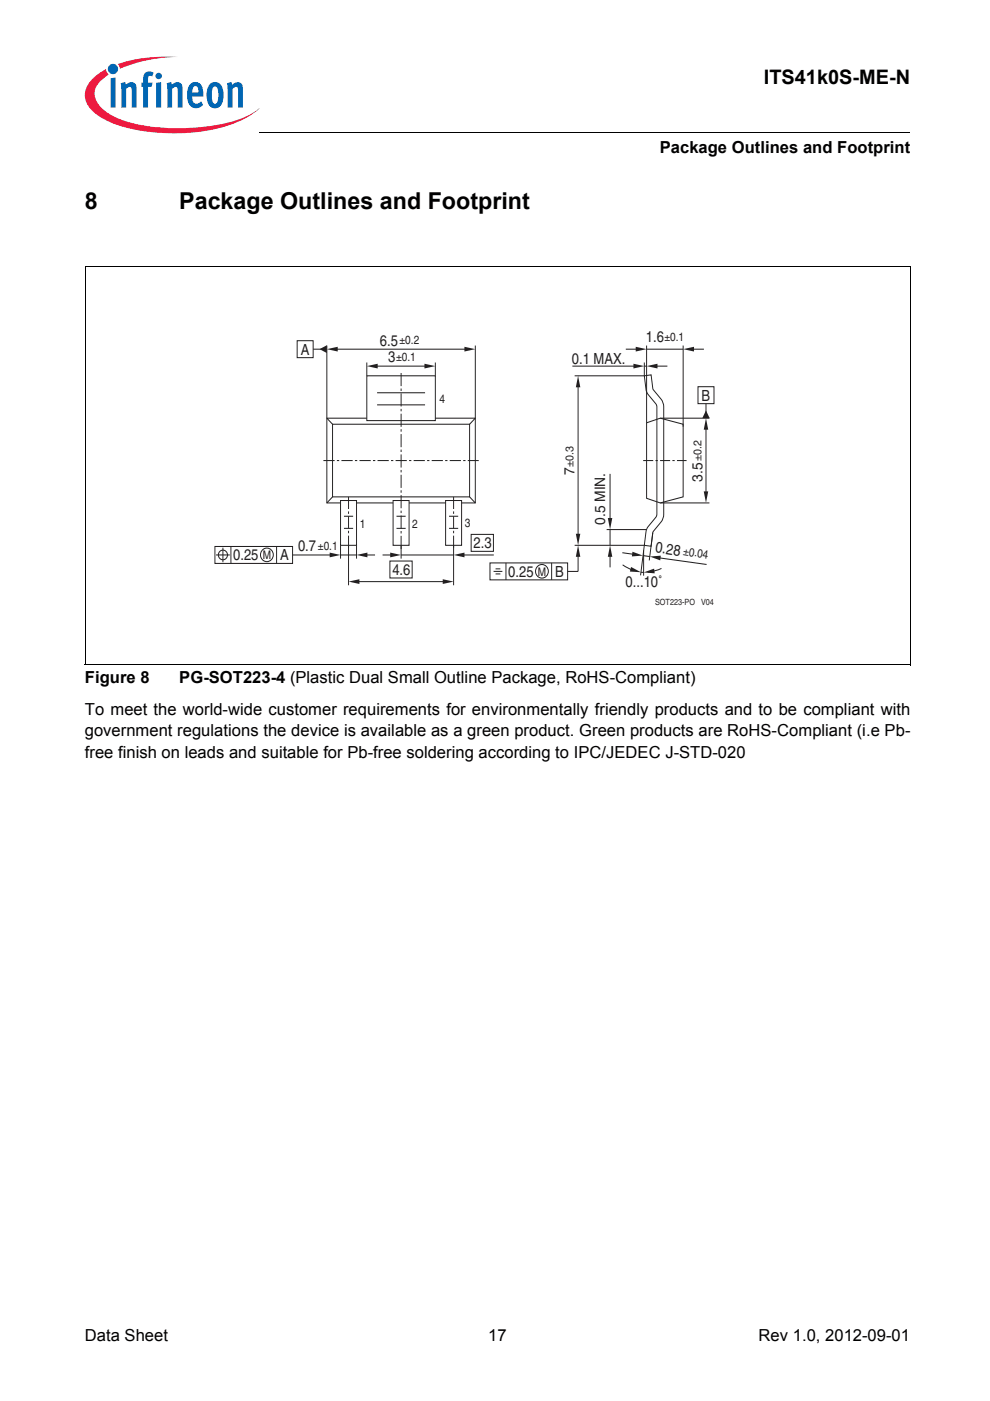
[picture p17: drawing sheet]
<svg xmlns="http://www.w3.org/2000/svg" width="210mm" height="297mm" viewBox="0 0 210 297" stroke-linecap="round" stroke-linejoin="round" font-family="sans-serif">
<defs><g id="words">
<g font-size="4.9">
<text x="18" y="44.3">8</text>
<text x="38" y="44.3">Package Outlines and Footprint</text>
</g>
<text font-size="4.2" x="161.9" y="17.8">ITS41k0S-ME-N</text>
<g font-size="3.5">
<text x="139.9" y="32.5">Package Outlines and Footprint</text>
<text x="18" y="144.8">Figure 8</text>
<text x="38" y="144.8">PG-SOT223-4 (Plastic Dual Small Outline Package, RoHS-Compliant)</text>
<text x="18" y="151.5">To meet the world-wide customer requirements for environmentally friendly products and to be compliant with</text>
<text x="18" y="156.1">government regulations the device is available as a green product. Green products are RoHS-Compliant (i.e Pb-</text>
<text x="18" y="160.7">free finish on leads and suitable for Pb-free soldering according to IPC/JEDEC J-STD-020</text>
<text x="18" y="284.4">Data Sheet</text>
<text x="103.5" y="284.4">17</text>
<text x="160.8" y="284.4">Rev 1.0, 2012-09-01</text>
</g>
<g font-size="3.3" fill="#231f20">
<text x="63.8" y="75.2">A</text>
<text x="80.5" y="73.3">6.5</text>
<text x="82.3" y="76.9">3</text>
<text x="121.2" y="77.1">0.1 MAX.</text>
<text x="136.9" y="72.5">1.6</text>
<text x="148.7" y="84.9">B</text>
<text x="49.4" y="118.8">0.25</text>
<text x="59.4" y="118.8">A</text>
<text x="63.2" y="116.9">0.7</text>
<text x="100.4" y="116.2">2.3</text>
<text x="83.2" y="121.9">4.6</text>
<text x="107.8" y="122.3">0.25</text>
<text x="117.7" y="122.3">B</text>
<text x="132.6" y="124.6">0...10˚</text>
</g>
<text font-size="3.2" fill="#231f20" x="138.8" y="117" transform="rotate(10 138.8 117)">0.28</text>
<g font-size="3.1" fill="#231f20">
<text x="121.8" y="100.7" transform="rotate(-90 121.8 100.7)">7</text>
<text x="149" y="102.1" transform="rotate(-90 149 102.1)">3.5</text>
<text x="128.3" y="111.3" transform="rotate(-90 128.3 111.3)">0.5 MIN.</text>
</g>
<g font-size="2.5" fill="#231f20">
<text x="84" y="76.6">±0.1</text>
<text x="84.7" y="73">±0.2</text>
<text x="140.9" y="72.2">±0.1</text>
<text x="93.2" y="85.4">4</text>
<text x="76.3" y="111.9">1</text>
<text x="87.4" y="111.9">2</text>
<text x="98.5" y="111.8">3</text>
<text x="55.7" y="118.5">M</text>
<text x="67.4" y="116.6">±0.1</text>
<text x="144.7" y="117.6" transform="rotate(10 144.7 117.6)">±0.04</text>
<text x="114" y="122">M</text>
</g>
<g font-size="2.4" fill="#231f20">
<text x="121.6" y="99" transform="rotate(-90 121.6 99)">±0.3</text>
<text x="148.7" y="97.7" transform="rotate(-90 148.7 97.7)">±0.2</text>
</g>
<g font-size="1.8" fill="#231f20">
<text x="138.9" y="128.2">SOT223-PO</text>
<text x="148.6" y="128.2">V04</text>
</g>
</g></defs>
<circle cx="24" cy="14.6" r="1.09" fill="#0166b3"/>
<g fill="#ed1a40">
<path d="M25 13.6l.8-.3a32.5 32.5 0 0 1 12-1.2 31.8 31.8 0 0 0-11.7 2.2l-.7 .3z"/>
<path d="M19.4 16.9a11.2 11.2 0 0 1 3.1-2.2l.1 .6 .5 .5a5 5 0 0 0-3 4.3 6 6 0 0 0 3.4 4.2 31.6 31.6 0 0 0 15.9 2.9 31.7 31.7 0 0 0 14-3.1l1.6-1.2a17.5 17.5 0 0 1-8.9 4.4 41.1 41.1 0 0 1-22.7-1.4 9.4 9.4 0 0 1-5.1-4.1 4.3 4.3 0 0 1 1.1-4.9z"/>
</g>
<g fill="#0166b3">
<path d="M23.5 16.6l1-.2v6.4h-1z"/>
<path d="M25.6 17.6l.9-.2 .2 .6a1.22 1.22 0 0 1 1.4-.6 1.22 1.22 0 0 1 .9 1.4v4h-1.1v-4.1a.42 .42 0 0 0-.6-.2l-.6 .4v3.9h-1z"/>
<path d="M30.8 15.4l.8-.3 .8 .2 .2 .1-.3 .8-.2-.1a.47 .47 0 0 0-.7 .3v1.1h.9l-.1 .9h-.8v4.4h-1.1v-4.4h-.3v-.9h.3v-.7a1.77 1.77 0 0 1 .5-1.4z"/>
<path d="M35.3 17.6l1-.2 .1 .6a1.22 1.22 0 0 1 1.5-.6 1.22 1.22 0 0 1 .8 1.4v4h-1l-.1-4.1a.42 .42 0 0 0-.6-.2l-.5 .4v3.9h-1z"/>
<path d="M48.1 17.6l1-.2 .1 .6a1.22 1.22 0 0 1 1.5-.6 1.22 1.22 0 0 1 .8 1.4v4h-1l-.1-4.1a.41 .41 0 0 0-.6-.2l-.5 .4v3.9h-1z"/>
<path d="M33 16.1a.68 .68 0 0 1 1.3 0 .68 .68 0 0 1-1.3 0zM33.1 17.6l1.1-.2v5.4h-1.1z"/>
<path d="M40.4 17.8a1.59 1.59 0 0 1 1.8-.2 1.59 1.59 0 0 1 .8 1.5l.1 1.4h-2.3a1.09 1.09 0 0 0 .2 1.1 1.09 1.09 0 0 0 1.2 .3l.4-.4 .4 .7a1.88 1.88 0 0 1-2.1 .6 1.88 1.88 0 0 1-1.2-1.9v-1.7l.3-.8zM41 18.5l-.2 1.1h1.3l-.1-.7a.58 .58 0 0 0-.3-.6 .58 .58 0 0 0-.7 .2z"/>
<path d="M44.6 17.7a1.76 1.76 0 0 1 2 0 1.76 1.76 0 0 1 .8 1.7v1.3a1.96 1.96 0 0 1-2.4 2.2 2.94 2.94 0 0 1-1.2-3.3 2.79 2.79 0 0 1 .8-1.9zM45.2 18.5a4.3 4.3 0 0 0 .1 3.4l.3 .1a1.54 1.54 0 0 0 .7-1.9v-.4a1.19 1.19 0 0 0-.7-1.4z"/>
</g>
<path d="M18 29h46v5h-46z" fill="#fff"/>
<path d="M55 28v.1z" fill="#000"/>
<path d="M55 28h137.9" fill="none" stroke="#000" stroke-width=".21"/>
<g fill="none" stroke="#231f20" stroke-width=".21">
<path d="M77.8 79.7h14.5v9.5h-14.5zM77.8 76.9v2.8M92.3 76.9v2.8M69.3 88.7l1.2 1.2M70.5 89.9h29.1v15.4h-29.1zM77.8 88.7h-8.5v17.9h2.9M80 85.8h10.1M80 83.3h10.1M92.3 88.7h8.5v17.9h-2.9M100.8 88.7l-1.2 1.2M137.1 89.6l2.9-.9 4.8 1.2v15.4l-4.8 1.3-2.9-.9zM139.3 88.9v17.5"/>
<path d="M140.7 88.9v17.5M70.5 105.3l-1.2 1.3M72.2 106.1h3.4v9.5h-3.4zM72.9 109.5h2M72.9 112h2M75.6 106.6h7.7M83.3 106.1h3.4v9.5h-3.4zM84.1 109.5h1.9M84.1 112h1.9M86.7 106.6h7.8M94.5 106.1h3.4v9.5h-3.4zM95.2 109.5h1.9"/>
<path d="M95.2 112h1.9M99.6 105.3l1.2 1.3"/>
</g>
<path d="M85 116.4v-37.5" fill="none" stroke="#231f20" stroke-width=".21" stroke-dasharray="2.7 .5 .5 .5" stroke-linecap="butt"/>
<path d="M68.6 97.6h32.9" fill="none" stroke="#231f20" stroke-width=".21" stroke-dasharray="2.4 .5 .5 .5" stroke-linecap="butt"/>
<path d="M136.4 97.6h9.2" fill="none" stroke="#231f20" stroke-width=".21" stroke-dasharray="2.2 .5 .5 .5" stroke-linecap="butt"/>
<path d="M73.9 105.3v11.1M96.2 105.3v11.1" fill="none" stroke="#231f20" stroke-width=".21" stroke-dasharray="2.5 .5 .5 .5" stroke-linecap="butt"/>
<g fill="#231f20">
<path d="M90 77.1l2.3 .5-2.3 .5z"/>
<path d="M77.8 77.6l2.3-.5v1z"/>
</g>
<path d="M69.3 73.3v15.4M71.3 74h27.5M79.8 77.6h10.6M100.8 73.3v15.4" fill="none" stroke="#231f20" stroke-width=".21"/>
<g fill="#231f20">
<path d="M69.3 74l2.3-.5v1z"/>
<path d="M98.5 73.5l2.3 .5-2.3 .5z"/>
</g>
<path d="M63 72.2h3.4v3.6h-3.4zM66.4 74h2.2M73.9 115.6v8.5M96.2 115.6v8.5" fill="none" stroke="#231f20" stroke-width=".21"/>
<path d="M73.9 123.3l2.3-.5v1z" fill="#231f20"/>
<path d="M75.9 123.3h18.6" fill="none" stroke="#231f20" stroke-width=".21"/>
<path d="M93.9 122.8l2.3 .5-2.3 .5z" fill="#231f20"/>
<path d="M72.2 115.6v2.8M75.6 115.6v2.8M82.7 119h4.7v3.5h-4.7zM85 117.7h11.2M85 115.6v2.8M99.9 113.3h4.7v3.6h-4.7z" fill="none" stroke="#231f20" stroke-width=".21"/>
<path d="M75.6 117.7l2.3-.5v1z" fill="#231f20"/>
<path d="M77.6 117.7h1.9" fill="none" stroke="#231f20" stroke-width=".21"/>
<path d="M82.7 117.2l2.3 .5-2.3 .5z" fill="#231f20"/>
<path d="M81.1 117.7h1.9" fill="none" stroke="#231f20" stroke-width=".21"/>
<path d="M96.2 117.7l2.3-.5v1z" fill="#231f20"/>
<path d="M98.2 117.7h6.5" fill="none" stroke="#231f20" stroke-width=".21"/>
<path d="M69.9 117.2l2.3 .5-2.3 .5z" fill="#231f20"/>
<g fill="none" stroke="#231f20" stroke-width=".21">
<path d="M136.6 76.9v2.8M137.1 73.3v16.3M45.6 115.9h16.4v3.6h-16.4zM45.8 117.7h2.9M47.3 116.1v3.1M49 115.9v3.6M58.6 115.9v3.6M62 117.7h8.2M72.2 117.7h3.4"/>
<circle cx="47.2" cy="117.6" r=".99"/>
<circle cx="56.6" cy="117.6" r="1.39"/>
</g>
<path d="M134.3 77.1l2.3 .5-2.3 .5z" fill="#231f20"/>
<path d="M121.4 77.6h13.9" fill="none" stroke="#231f20" stroke-width=".21"/>
<path d="M137.1 77.6l2.3-.5v1z" fill="#231f20"/>
<path d="M136.6 77.6h.5M139.1 77.6h2.4M144.8 73.3v17.2" fill="none" stroke="#231f20" stroke-width=".21"/>
<path d="M144.8 74l2.3-.5v1z" fill="#231f20"/>
<path d="M146.9 74h2.3" fill="none" stroke="#231f20" stroke-width=".21"/>
<path d="M134.8 73.5l2.3 .5-2.3 .5z" fill="#231f20"/>
<path d="M121.8 79.7h14.8M132.7 74h2.4M137.1 74h7.7M121.8 115.6h14.8" fill="none" stroke="#231f20" stroke-width=".21"/>
<path d="M122.1 113.2h.9l-.4 2.4z" fill="#231f20"/>
<path d="M122.6 81.5v32" fill="none" stroke="#231f20" stroke-width=".21"/>
<path d="M122.6 79.7l.4 2.4h-.9z" fill="#231f20"/>
<path d="M128.6 112.3h8.5" fill="none" stroke="#231f20" stroke-width=".21"/>
<path d="M128.9 109.8h.9l-.5 2.5z" fill="#231f20"/>
<path d="M129.3 100.5v9.6M129.3 117.8v2.5" fill="none" stroke="#231f20" stroke-width=".21"/>
<path d="M129.3 115.6l.5 2.5h-.9z" fill="#231f20"/>
<path d="M129.3 112.3v3.3M136.3 117.8l1.5 .2M138.4 112.9l-.7 5.9" fill="none" stroke="#231f20" stroke-width=".21"/>
<g fill="#231f20">
<path d="M137.8 118l2.3-.2-.1 1z"/>
<path d="M134.1 117l2.2 .8-2.3 .2z"/>
</g>
<path d="M132 117.2l2.3 .3M139.8 118.3l10 1.4" fill="none" stroke="#231f20" stroke-width=".21"/>
<path d="M122.6 115.6l.4 2.5h-.9z" fill="#231f20"/>
<g fill="none" stroke="#231f20" stroke-width=".21">
<path d="M140 88.7h10.4M103.9 119.3h16.5v3.6h-16.5zM107.3 119.3v3.6M117 119.3v3.6M122.6 117.8v3.4h-2.2M140 106.6h10.4M104.6 121.1h1.9M105.1 120.6h1M105.1 121.7h1"/>
<circle cx="114.9" cy="121.1" r="1.39"/>
</g>
<g fill="#231f20">
<path d="M149.7 88.7l.5 2.4h-1z"/>
<path d="M149.2 104.2h1l-.5 2.4z"/>
</g>
<path d="M149.7 90.2v14.6" fill="none" stroke="#231f20" stroke-width=".21"/>
<path d="M67.7 74l1.6-.8v1.6z" fill="#231f20"/>
<path d="M149.7 85.6v2.3" fill="none" stroke="#231f20" stroke-width=".21"/>
<path d="M149.7 87l.8 1.7h-1.6z" fill="#231f20"/>
<path d="M140.7 88.9l-.1-3.4-.5-.9-1.7-2.1-.3-3-1.5 .2 .5 3.4 2.1 2.9 .1 2.9M148 82h3.4v3.6h-3.4zM132 119.8l2.3 1.1M136.5 116.7v5.3M136.6 115.6l-.8 6.4M139.3 106.4l-.1 2.9-2.1 2.8-.5 3.5 1.5 .2 .3-3 1.7-2.1 .5-1 .1-3.3" fill="none" stroke="#231f20" stroke-width=".21"/>
<g fill="#231f20">
<path d="M136.5 121.4l2.2-.8 .1 1z"/>
<path d="M133.8 120.2l2.1 1.1-2.4-.1z"/>
</g>
<path d="M135.9 121.3l.6 .1M140.2 120.5l-1.3 .5-1.5 .3" fill="none" stroke="#231f20" stroke-width=".21"/>
<path d="M18 56.6h175M18 56.5v84.5M192.9 56.6v84.4M18 141h174.9" fill="none" stroke="#000" stroke-width=".21"/>
<use href="#words"/>
</svg>
